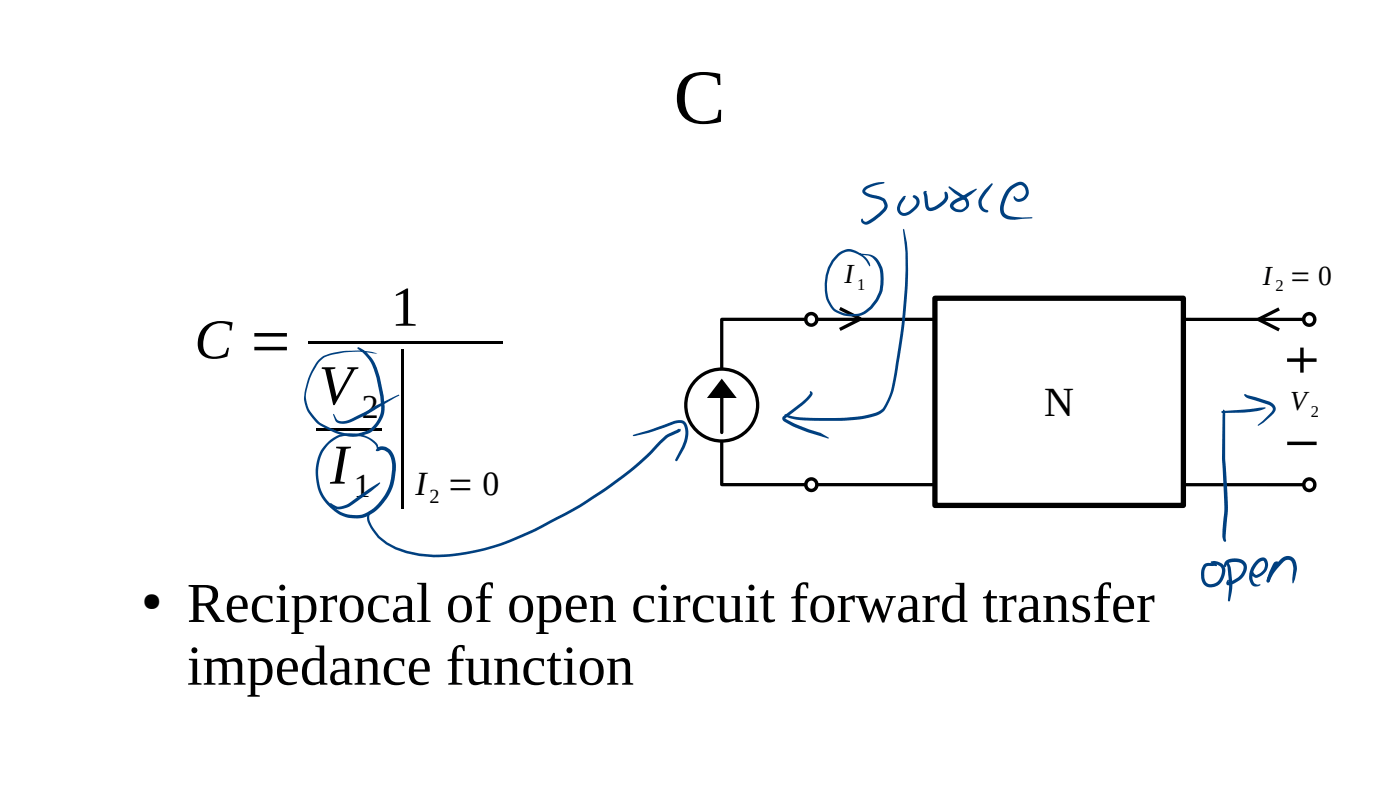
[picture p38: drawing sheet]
<svg xmlns="http://www.w3.org/2000/svg" width="280mm" height="158mm" viewBox="0 0 280 158" stroke-linecap="round" stroke-linejoin="round" font-family="sans-serif">
<defs><g id="words">
<text font-size="31.7" x="78.3" y="94.9">|</text>
<text font-size="15.5" x="134.7" y="24.7">C</text>
<g font-size="11.3">
<text x="78.2" y="65.1">1</text>
<text x="38.9" y="71.6">C =</text>
<text x="63.7" y="80.8">V</text>
<text x="66" y="96.7">I</text>
<text x="37.4" y="124.3">Reciprocal of open circuit forward transfer</text>
<text x="37.4" y="136.9">impedance function</text>
</g>
<text font-size="8.3" x="208.8" y="83.1">N</text>
<g font-size="6.8">
<text x="72.4" y="83.4">2</text>
<text x="70.8" y="99.3">1</text>
<text x="83.1" y="99">I = 0</text>
</g>
<g font-size="5.5">
<text x="168.9" y="56.6">I</text>
<text x="252.6" y="56.9">I = 0</text>
<text x="258.1" y="81.9">V</text>
</g>
<text font-size="5.1" x="28.4" y="121.7">●</text>
<text font-size="4.1" x="85.9" y="100.5">2</text>
<g font-size="3.3">
<text x="171.4" y="58">1</text>
<text x="255.1" y="58.3">2</text>
<text x="262.2" y="83.3">2</text>
</g>
</g></defs>
<g fill="#000">
<path d="M61.6 68.1h38.9v.6h-38.9z" fill-rule="evenodd"/>
<path d="M63.2 85.6h13.1v.5h-13.1z" fill-rule="evenodd"/>
</g>
<circle cx="162.2" cy="63.8" r="1.13" fill="#fff"/>
<circle cx="162.2" cy="63.8" r="1.13" fill="none" stroke="#000" stroke-width=".69" stroke-linecap="butt"/>
<circle cx="162.2" cy="96.9" r="1.12" fill="#fff"/>
<circle cx="162.2" cy="96.9" r="1.12" fill="none" stroke="#000" stroke-width=".69" stroke-linecap="butt"/>
<circle cx="261.8" cy="63.8" r="1.13" fill="#fff"/>
<circle cx="261.8" cy="63.8" r="1.13" fill="none" stroke="#000" stroke-width=".69" stroke-linecap="butt"/>
<circle cx="261.8" cy="96.9" r="1.13" fill="#fff"/>
<circle cx="261.8" cy="96.9" r="1.13" fill="none" stroke="#000" stroke-width=".69" stroke-linecap="butt"/>
<path d="M255.8 61.7l-4.1 2.1 4.1 2.1" fill="none" stroke="#000" stroke-width=".67" stroke-linecap="butt"/>
<path d="M163.3 63.8h97.4M163.4 96.9h97.4" fill="none" stroke="#000" stroke-width=".65" stroke-linecap="butt"/>
<path d="M187 59.6h49.7v41.4h-49.7z" fill-rule="evenodd" fill="#fff"/>
<path d="M187 59.6h49.7v41.4h-49.7z" fill="none" stroke="#000" stroke-width="1.1" stroke-linecap="butt"/>
<path d="M256.9 77.1h7v6.9h-7z" fill-rule="evenodd" fill="#fff"/>
<path d="M257.4 72h5.9M260.4 69.5v5M257.4 88.6h5.9" fill="none" stroke="#000" stroke-width=".69" stroke-linecap="butt"/>
<path d="M161.2 63.8h-16.9v10M144.3 88.1v8.8h16.9" fill="none" stroke="#000" stroke-width=".65" stroke-linecap="butt"/>
<path d="M168 61.6l4.1 2.1-4.1 2.1" fill="none" stroke="#000" stroke-width=".67" stroke-linecap="butt"/>
<circle cx="144.3" cy="81" r="7.2" fill="#fff"/>
<circle cx="144.3" cy="81" r="7.2" fill="none" stroke="#000" stroke-width=".67" stroke-linecap="butt"/>
<path d="M144.4 79.2v7.2" fill="none" stroke="#000" stroke-width=".67"/>
<path d="M144.4 75.7l2.9 3.8h-5.9z" fill="#000"/>
<g fill="#004080">
<path d="M66.6 82.8h.2l.5 1a1.73 1.73 0 0 0 2.1 .3l3.3-1.6 2.2-1.3 4-2 .8-.3 .2 .1-6.1 3.6-3 1.5a3.2 3.2 0 0 1-3.6 .1z"/>
<path d="M66.1 100.5l.5 .3a2.11 2.11 0 0 0 2.5 .1l.7-.3 4-2.9 2.1-1.3 .2 .1a30.8 30.8 0 0 1-6 4.6 3.1 3.1 0 0 1-3.6 .2l-.5-.5z"/>
<path d="M180.6 45.9l.1-.2 .1 .1a36.3 36.3 0 0 1 .7 11.3 135 135 0 0 1-3 21.7l-.7 1.6a4.2 4.2 0 0 1-3.5 3l-1.2 .2a59.8 59.8 0 0 1-14.5 .1l-1-.3-.7-.4 .1-.2h.4a5.2 5.2 0 0 0 2.9 .6 50.6 50.6 0 0 0 13.3-.5l.5-.1a4 4 0 0 0 3.5-3.1l.4-1.1a149.2 149.2 0 0 0 3.1-24.5v-3.7z"/>
<path d="M156.6 83.3a27 27 0 0 0 5.2-4.4l.3-.7 .3 .1 .1 .3a6.2 6.2 0 0 1-2.7 2.9l-2.8 2.2 2.1 1 2.6 1.1a14.4 14.4 0 0 1 4 1.7l-.1 .2-4.1-1.3-2.7-1.1-1.6-.8a.8 .8 0 0 1-.6-1.2z"/>
<path d="M161.9 78.3l.2-.1 .1 .2-.1 .1z"/>
<path d="M172.8 37.5a6.3 6.3 0 0 1 3-1.1h1l.1 .1-.1 .2-1 .2a4.7 4.7 0 0 0-2.7 1.2l-.1 .1a2.45 2.45 0 0 0 1.8 .8l1.1 .2a1.81 1.81 0 0 1 1.5 1.3 1.81 1.81 0 0 1-.5 1.9 7.8 7.8 0 0 1-3.5 2.5 .82 .82 0 0 1-1-.3 .82 .82 0 0 1 0-.9l.5 .6h.3l.3-.1 2.2-1.6 1.1-1.1 .1-.4-.4-.9-.8-.4-1.1-.2a2.43 2.43 0 0 1-2.1-1.3z"/>
<path d="M180.6 39.3l.4-.2 .2 .2-.8 1.2a1.31 1.31 0 0 0 0 1.9v.1a1.39 1.39 0 0 0 1.6-.5l1-.9a1 1 0 0 0-.4-1.7 .4 .4 0 0 1 .3-.4 .4 .4 0 0 1 .4 .2 1.65 1.65 0 0 1-.3 2.7l-.4 .4a1.97 1.97 0 0 1-2.6 .6 1.89 1.89 0 0 1 0-2.7z"/>
<path d="M184.8 38.3l.4-.2 .2 .2-.3 .3 .1-.1 .2 .4 .3 2.2 .2 .4a1.5 1.5 0 0 0 1.5-.5l1-.7 .5-.6v-1.3a.49 .49 0 0 1 .7 .5v.9a4.9 4.9 0 0 1-2.5 2.1 1.22 1.22 0 0 1-2-.5l-.4-2.8z"/>
<path d="M189.7 37.3h.3l3.2 2.1a1.63 1.63 0 0 1 .6 1.7 1.63 1.63 0 0 1-1.3 1.2 1.9 1.9 0 0 1-2.5-1.3l.1-.3a2.78 2.78 0 0 1 1.5-1.1l3.7-1.9 .1 .1-.2 .2a15.8 15.8 0 0 1-4.2 2.7l-.3 .5a1.43 1.43 0 0 0 2.5-.1v-.5l-.3-.6-2.1-1.5-1-.9z"/>
<path d="M197.1 37.8l1.1-1.1h.3v.2l-.9 1.3a3.6 3.6 0 0 0-1.3 2.4 1.46 1.46 0 0 0 1.3 1.4 .43 .43 0 0 1-.2 .5 .43 .43 0 0 1-.5-.1 2.2 2.2 0 0 1-.6-3.6z"/>
<path d="M201.7 37.5a2.91 2.91 0 0 1 2.9-1.1 2 2 0 0 1 1.1 2.6 2 2 0 0 1-2.6 1.1l-.3-.3-.1-.5 .1-.1 .4 .4a1.34 1.34 0 0 0 1.9-.9 1.34 1.34 0 0 0-1.3-1.7 4.1 4.1 0 0 0-2.7 3l-.2 .8a2.08 2.08 0 0 0 .1 1.8l.7 .5a14.1 14.1 0 0 0 4.7 .3l.1 .1-.1 .1-1.9 .1a5.6 5.6 0 0 1-3.3 0 2.24 2.24 0 0 1-1-3.1l.8-2z"/>
<path d="M244.3 82.2l7.6-.7 1.1-.1 .1 .1a7.1 7.1 0 0 1-3.1 .9l-5.5 .2-.2-.1z"/>
<path d="M248.9 78.8l4.9 1.5a1.45 1.45 0 0 1 1.2 1.9l-.4 .5-1.9 1.8-1 .6-.1-.2 2.3-2.1 .7-1a1.08 1.08 0 0 0-1-.9l-3.2-1a1.53 1.53 0 0 1-1.5-1.1z"/>
<path d="M244.6 81.9h.1a1.15 1.15 0 0 1 .3 1.2v8.5l.3 4.6a48 48 0 0 1-.2 11.2l.1 .8-.2 .1-.4-.3a16.3 16.3 0 0 1 .2-5.4v-2.2l-.4-8.8z"/>
<path d="M240.8 112.8a2.33 2.33 0 0 1 2.6 .2l-.2 .2-1.5-.1-.4 .1a2.93 2.93 0 0 0 .2 3.4 2.18 2.18 0 0 0 2.9-2.1v-.7l-.3-.5-2-.9a2.22 2.22 0 0 1 2.9 1 3.1 3.1 0 0 1-3.2 4 2.23 2.23 0 0 1-1.6-2.7l.1-1z"/>
<path d="M245.4 112.4l.4 .1 .3 .9 .4 3.1-.2 2.1-.3 1.4-.2 .2-.2-.2 .2-3.2z"/>
<path d="M245.1 112.1a2.98 2.98 0 0 1 4.2 .6 3 3 0 0 1-1.4 3.3l-.9 .5a1.53 1.53 0 0 1-1.6 .4l-.1-.5 .3-.6 .2 .2v.6l-.2-.2 2-1a1.99 1.99 0 0 0 .9-2.6 2.45 2.45 0 0 0-3.2 .2l-.2 .3h-.2v-.7z"/>
<path d="M251.3 112.1a1.29 1.29 0 0 1 2-.3 2.55 2.55 0 0 1-2.4 3.6l-.5-.5-.1-.8 .3 .1 .3 .5 .4 .2a1.96 1.96 0 0 0 1.4-2.8 1.5 1.5 0 0 0-1.5 1.1 2.83 2.83 0 0 0-.4 3.3l.2 .1a.97 .97 0 0 0 1 .1l.1 .2a1.25 1.25 0 0 1-1.9-.2 4 4 0 0 1 1.1-4.6z"/>
<path d="M256.1 111.8a1.76 1.76 0 0 1 1.9-.6 1.76 1.76 0 0 1 1.3 1.4 5.4 5.4 0 0 1-.6 3.8l-.1 .2-.1-.1 .2-2.7-.2-1.3a1 1 0 0 0-.9-.6 1 1 0 0 0-.9 .4 10.3 10.3 0 0 0-2.8 4l-.3 .1-.2-.1-.1-.3a9.3 9.3 0 0 1 2.8-4.2z"/>
<path d="M254.8 112.4l.6-.2 .2 .2-1.1 2.2-.7 1.8a.41 .41 0 0 1-.4-.2 .41 .41 0 0 1 0-.5l.5-1.5z"/>
<path d="M65.3 88.6a6.4 6.4 0 0 1 6.5-1.8 5.2 5.2 0 0 1 3.8 2.3v.4h.2l-.2 .1-.2-.1a4.6 4.6 0 0 0-4.3-2.4 6.6 6.6 0 0 0-7.4 6.6 8.4 8.4 0 0 0 6.1 9.1 6.1 6.1 0 0 0 6.4-2.9l1.1-1.5 .7-1.7a8.2 8.2 0 0 0 0-5.5l-.4-.7-.7-.5-.7-.1-.8 .3-.3-.2a1.54 1.54 0 0 1 2.3-.5 3.7 3.7 0 0 1 1.8 3.5l-.3 2.8a9 9 0 0 1-1.2 3.2 8.6 8.6 0 0 1-5.6 4.6 7.4 7.4 0 0 1-6.9-3.1 9.6 9.6 0 0 1-.4-11.3z"/>
<path d="M63.8 71.9a6.8 6.8 0 0 1 4.4-1.7 16.1 16.1 0 0 1 7.2 .5 19.5 19.5 0 0 0-10.5 .7 10.4 10.4 0 0 0-3.5 6.5 6.2 6.2 0 0 0 2.1 6.1l.1 .1a14.4 14.4 0 0 0 6.1 2.6 5.6 5.6 0 0 0 5.7-2.5l.6-1.2 .2-.8a23.2 23.2 0 0 0-1.8-9.3 9.4 9.4 0 0 0-2.9-3.3l.2-.2a6.7 6.7 0 0 1 3.7 4.1 23.3 23.3 0 0 1 1.5 8.8 6 6 0 0 1-6.4 5 14.2 14.2 0 0 1-7-2.6 6.9 6.9 0 0 1-2.7-5.4 13.7 13.7 0 0 1 3-7.4z"/>
<path d="M73.9 102.3l.1-.1a.37 .37 0 0 1-.1 .6 2.86 2.86 0 0 0 .8 2.8l1.2 1.6a14.4 14.4 0 0 0 8.5 3.5l2.3 .2a44.3 44.3 0 0 0 19.3-4.8 99.3 99.3 0 0 0 16-9.3 53.8 53.8 0 0 0 9.8-8.6 6.9 6.9 0 0 1 3.2-2.1l.7-.4 .4 .1v.4l-1.3 .7a6.4 6.4 0 0 0-3.3 2.5 57.5 57.5 0 0 1-11 9.1 93.9 93.9 0 0 1-21.8 11 33.1 33.1 0 0 1-15.9 1.4 13.9 13.9 0 0 1-7.2-3.4l-1.2-1.5a3.6 3.6 0 0 1-.9-3.1z"/>
<path d="M126.6 86.9l3.4-1 4.7-1.7a1.91 1.91 0 0 1 2.5 .4 4.8 4.8 0 0 1 .2 3.7l-.5 1.2-1.4 2.6-.2 .1-.3-.3 1.8-3.8a3.2 3.2 0 0 0-.4-3.5l-.6-.1-.9 .2-5.2 1.8-2.8 .7h-.2l-.2-.2z"/>
<path d="M167.5 50.8a3.3 3.3 0 0 1 4.5-.2 3.7 3.7 0 0 1 2 2.5l-.2 .1a4.7 4.7 0 0 0-4.6-2.8l-.8 .3-.8 .6-.8 1-.8 1.4a8 8 0 0 0 .9 7.9 5.8 5.8 0 0 0 6 .5l1.1-.8a7.4 7.4 0 0 0 1.3-8.9 2.87 2.87 0 0 0-1.7-1.3l-1.8-.3 .1-.1 1.8 .1a3.3 3.3 0 0 1 2.7 2.6 8.1 8.1 0 0 1-3.3 9.3 6.1 6.1 0 0 1-6.8-1 8.3 8.3 0 0 1-.9-7.4l.2-.8a7.3 7.3 0 0 1 1.9-2.7z"/>
</g>
<use href="#words"/>
</svg>
